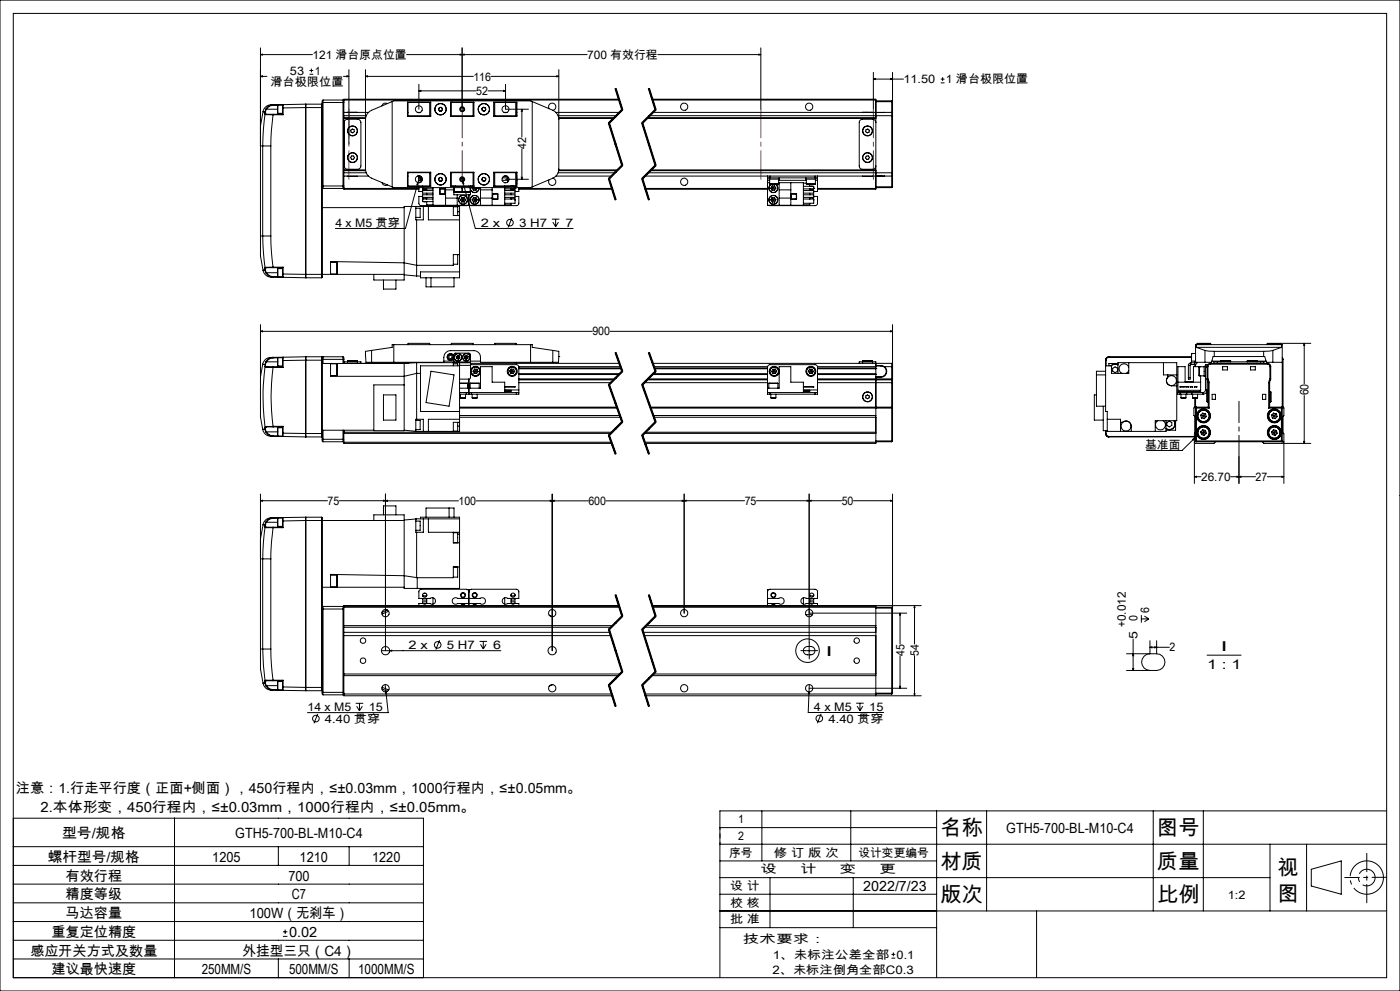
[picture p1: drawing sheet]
<svg xmlns="http://www.w3.org/2000/svg" width="420mm" height="297mm" viewBox="0 0 420 297" stroke-linecap="round" stroke-linejoin="round" font-family="sans-serif">
<defs><g id="words">
<g font-size="6.3">
<text x="282.1" y="250.3">名称</text>
<text x="347.1" y="250.3">图号</text>
<text x="282.1" y="260.3">材质</text>
<text x="347.1" y="260.3">质量</text>
<text x="383.3" y="262.1">视</text>
<text x="383.3" y="269.9">图</text>
<text x="282.1" y="270.3">版次</text>
<text x="347.1" y="270.3">比例</text>
</g>
<g font-size="4.2">
<text x="4.8" y="237.6">注意：1.行走平行度（正面+侧面），450行程内，≤±0.03mm，1000行程内，≤±0.05mm。</text>
<text x="12.2" y="243.3">2.本体形变，450行程内，≤±0.03mm，1000行程内，≤±0.05mm。</text>
<text x="18.6" y="251.3">型号/规格</text>
<text x="70.6" y="251.3">GTH5-700-BL-M10-C4</text>
<text x="301.9" y="249.5">GTH5-700-BL-M10-C4</text>
<text x="14.4" y="258.3">螺杆型号/规格</text>
<text x="19.7" y="263.9">有效行程</text>
<text x="63.7" y="258.3">1205</text>
<text x="86.5" y="263.9">700</text>
<text x="89.9" y="258.3">1210</text>
<text x="111.7" y="258.3">1220</text>
<text x="19.7" y="269.5">精度等级</text>
<text x="87.6" y="269.5">C7</text>
<text x="259" y="267">2022/7/23</text>
<text x="19.7" y="275.2">马达容量</text>
<text x="74.9" y="275.2">100W（无刹车）</text>
<text x="15.5" y="280.8">重复定位精度</text>
<text x="86.7" y="280.8">0.02</text>
<text x="9.1" y="286.4">感应开关方式及数量</text>
<text x="72.7" y="286.4">外挂型三只（C4）</text>
<text x="15.5" y="292">建议最快速度</text>
<text x="60.5" y="292">250MM/S</text>
<text x="86.7" y="292">500MM/S</text>
<text x="107.4" y="292">1000MM/S</text>
</g>
<g font-size="4.1">
<text x="247.7" y="196.6">I</text>
<text x="366.2" y="195.2">I</text>
<text x="362.1" y="200.4">1 : 1</text>
</g>
<g font-size="3.5">
<text x="93.8" y="17.6">121 滑台原点位置</text>
<text x="176.2" y="17.6">700 有效行程</text>
<text x="87" y="22.4">53</text>
<text x="94.4" y="22.4">1</text>
<text x="81.1" y="25.9">滑台极限位置</text>
<text x="142" y="24.1">116</text>
<text x="142.9" y="28.5">52</text>
<text x="271" y="24.9">11.50</text>
<text x="283.8" y="24.9">1 滑台极限位置</text>
<text x="157.8" y="44.6" transform="rotate(-90 157.8 44.6)">42</text>
<text x="100.6" y="68">4 x M5 贯穿</text>
<text x="144.2" y="68">2 x</text>
<text x="155.7" y="68">3 H7</text>
<text x="169.6" y="68">7</text>
<text x="177.7" y="100.5">900</text>
<text x="392.5" y="118.5" transform="rotate(-90 392.5 118.5)">60</text>
<text x="343.5" y="134.4">基准面</text>
<text x="360.3" y="144.1">26.70</text>
<text x="376.7" y="144.1">27</text>
<text x="98.3" y="151.3">75</text>
<text x="137.6" y="151.3">100</text>
<text x="176.5" y="151.3">600</text>
<text x="223.4" y="151.3">75</text>
<text x="252.5" y="151.3">50</text>
<text x="344.8" y="183.7" transform="rotate(-90 344.8 183.7)">6</text>
<text x="337.7" y="188" transform="rotate(-90 337.7 188)">+0.012</text>
<text x="341.2" y="191.5" transform="rotate(-90 341.2 191.5)">5</text>
<text x="341.2" y="186.2" transform="rotate(-90 341.2 186.2)">0</text>
<text x="122.5" y="194.5">2 x</text>
<text x="134.1" y="194.5">5 H7</text>
<text x="147.9" y="194.5">6</text>
<text x="271.3" y="196.5" transform="rotate(-90 271.3 196.5)">45</text>
<text x="275.6" y="196.5" transform="rotate(-90 275.6 196.5)">54</text>
<text x="350.8" y="195.3">2</text>
<text x="92.3" y="213.1">14 x M5</text>
<text x="110.6" y="213.1">15</text>
<text x="244.2" y="213">4 x M5</text>
<text x="260.8" y="213">15</text>
<text x="97.5" y="216.6">4.40 贯穿</text>
<text x="248.5" y="216.6">4.40 贯穿</text>
<text x="221.4" y="246.8">1</text>
<text x="221.4" y="251.8">2</text>
<text x="218.8" y="256.8">序号</text>
<text x="232.2" y="256.8">修 订 版 次</text>
<text x="257.5" y="256.8">设计变更编号</text>
<text x="228.2" y="261.8">设</text>
<text x="240.1" y="261.8">计</text>
<text x="252" y="261.8">变</text>
<text x="263.9" y="261.8">更</text>
<text x="219.1" y="266.7">设 计</text>
<text x="368.3" y="269.3">1:2</text>
<text x="219.1" y="271.7">校 核</text>
<text x="219.1" y="276.7">批 准</text>
<text x="222.9" y="282.7">技术要求：</text>
<text x="231.8" y="287.3">1、未标注公差全部 0.1</text>
<text x="231.7" y="291.8">2、未标注倒角全部C0.3</text>
</g>
</g></defs>
<g fill="none" stroke="#000" stroke-width=".3">
<path d="M0 0h420v297h-420zM4 4h412v289h-412zM78.1 16.4l.6-.2v.3zM78.1 16.4h15.6M78.1 14.4v56.3M138 16.2l.6 .2-.6 .1zM138.6 14.4v18.3M138.6 16.4l.6-.2v.3zM176.1 16.4h-54.1M197.3 16.4h30.9M227.6 16.2l.6 .2-.6 .1zM228.2 14.4v18.3"/>
<path d="M78.1 22.9l.6-.2v.3zM78.1 22.9h2M78.9 33.5l-.8 4.2v6h.7M78.9 33.5l.6 .1M79.5 34.1l-.5 4.6-.2 5M79.5 34.1l.3 .3M79.5 33.6v.5M79.7 34l-.2 .1M79.7 34l.2 .3M79.7 33.5v.5M79.7 33.5l-.2 .1M79.8 34.4h2.1"/>
<path d="M79.8 32.7l-.3 .9M79.8 32.7h.1M79.9 34.3h2M79.9 34.3l-.1 .1M79.9 32.7l-.2 .8M79.9 32.7h3.4M81.9 31.4h-.2a2.57 2.57 0 0 0-2.8 2.1M81.9 34.4l-.5 4.6-.2 4.7M81.9 34.3v.1M81.9 31.4l-1.3 .4-.8 .9M81.9 31.4v.2M81.9 31.6l-.8 .1-1.2 1"/>
<path d="M81.9 34.4h3M81.9 34.3h2.9M83.3 31.5l-1.4 .1M83.4 31.5v2.5M83.4 31.5h1.4M83.4 34h1.4M84.8 31.5v.8M84.8 32.3h.1M84.8 34.3l.1 .1M84.8 32.3v2M84.8 31.5h.1M84.9 31.4v.9"/>
<path d="M84.9 31.4l6.8-.2v1M84.9 31.4l-.1 .1M84.9 32.3v2.1M84.9 31.4h-3M91.7 32.2v50M91.7 32.2l-6.8 .1M91.7 32.2h5M91.8 31.2v52.1M91.8 31.2l-.1 .2M91.8 31.2h4.7M92.9 22.3h1.1M92.9 21.1h1.1"/>
<path d="M93.4 20.6v1.1M96.5 31.2v52.1M96.5 31.2l.2 .2M96.7 30.7v1.5M96.7 32.2l-.2 51.1M96.7 30.7h6.5M96.9 30l-.2 .2v.5M96.9 30v26.5M96.9 30h6M102.9 30v26.5M102.9 30l.3 .2M103 22.9h1.7"/>
<path d="M103.2 30.2v.5M103.2 30v.2M103.2 30.7v25M103.2 33.7h7.4M103.2 35.5h6.5M103.2 30h82.5M103.2 34.7h6.7M103.2 35.3h6.5M103.5 36l.7-.3h3a1.02 1.02 0 0 1 1.1 1v13a1.02 1.02 0 0 1-1.1 1h-3a.96 .96 0 0 1-.9-1v-13.2zM104.1 22.7l.6 .2-.6 .1zM104.2 33.7h2.9M104.7 20.9v22.3"/>
<path d="M105.2 39l.5-.3 .5 .2 .1 .6-.5 .3-.5-.2zM109.6 22.9l.6-.2v.3zM109.6 20.9l.1 30.3a2.84 2.84 0 0 0 1.8 2.2l6.2 2.6M109.6 22.9h32.4M116.2 31h-.1a1.08 1.08 0 0 0-1.5 .7M117.7 30.4l-6.7 2.9a2.99 2.99 0 0 0-1.4 2.5M117.7 30.4v25.6M117.7 30.4l.4-.2h41.1l.5 .2M122.2 33.7h.2M122.2 34.7h.2M122.2 30.6h7v4.3h-7zM122.4 34.7h6.8"/>
<path d="M125.2 33.7h.9M125.7 27.2l.6-.1v.3zM125.7 25.3v7.4M125.7 27.2h17.2M128.9 30.7v4M129.2 30.7h-6.8v4.2M131.6 32.7l.2 .5M131.8 33.2l.6 .1M131.9 32.2l-.3 .5M131.9 32.2h.6M132.5 32.2l.2 .6M132.7 32.8l-.3 .5"/>
<path d="M135.1 30.6h7.1v4.3h-7.1zM135.1 30.7h7.1M135.1 34.7h7.1M135.4 30.7v4M135.5 30.6l.1 .1M141.9 30.7v4M144.6 32.5l.1 .6M144.7 33.1l.5 .2M145.1 32.2l.5 .2M145.1 32.2l-.5 .3M145.6 32.4l.1 .5M145.7 32.9l-.5 .4"/>
<path d="M146.4 27.2h5.3M147.3 22.9h20.3M148.1 30.7h6.8v4.2M148.1 30.6h7v4.3h-7zM148.1 34.7h6.8M148.4 30.7v4M151.1 27.1l.6 .1-.6 .2zM151.2 33.7h.9M151.7 25.3v7.4h6.8M154.8 30.7v4M154.9 33.7h.2M154.9 34.7h.2"/>
<path d="M156.6 32.7l.1 .6h-.3zM156.6 32.7v8.4M159.7 30.4v25.6M159.7 30.4l6.1 2.7M164.7 32.6a1.09 1.09 0 0 1 .5-1.6 1.09 1.09 0 0 1 1.5 .6 1.09 1.09 0 0 1-.9 1.5M165.8 33.1l1 .6a2.87 2.87 0 0 1 .8 2.1M166.8 33.7h19.1M167 22.7l.6 .2-.6 .1zM167.4 34.7h17.5M167.6 35.3h16.6M167.6 20.9v30.3a3.1 3.1 0 0 1-1.8 2.2M182.5 36.9l4 12.7"/>
<path d="M182.8 36.8l4 12.7M184.1 35.5h-16.5M184.5 26.6l2 6.3M184.7 26.5l2 6.4-4 4 4 12.7-4 4 2 6.3M184.8 26.5l1 3.2M185.7 29.7h-82.5v.3M185.8 29.7l1 3.1zM186.5 32.8l-4 4M186.8 33l-4 4M192.5 36.9l4 12.7M192.8 36.8l4 12.7M194.1 35.5h68.6"/>
<path d="M194.2 35.3h68.5M194.5 26.6l2 6.3M194.7 26.5l2 6.4-4 4 4 12.7-4 4 2 6.3M194.8 26.5l2 6.3M194.9 34.7h72.6M195.7 29.7h67v.3M195.8 30h66.9M195.9 33.7h68.4M196.5 32.8l-4 4M196.8 33l-4 4M258.8 33.7h3M259.8 38.9l.5-.2 .5 .3-.1 .6-.5 .2-.5-.3z"/>
<path d="M262 23.7l.6-.2v.3zM262 23.7h9M262 21.7v11M262.7 36.7a.96 .96 0 0 0-.9-1h-3a.96 .96 0 0 0-1 1v13a.96 .96 0 0 0 1 1h3a.96 .96 0 0 0 .9-1M262.7 30v4.7M262.7 34.7v17.1M262.7 30.2h4.8M262.7 30.5h4.8M264.3 33.7h-1.6v1M264.3 33.7h1.1M264.3 33.7h.1M265.4 33.7h-1.1"/>
<path d="M265.4 33.7h2.1M267.2 23.5l.6 .2-.6 .1zM267.5 33.7v1M267.5 33.7l.3 .2M267.5 34.7h.3M267.5 30.2v.3M267.5 30.2l.3 .2-.3 .1M267.5 30.5v3.2M267.5 34.7v17.1M267.8 33.9v.8M267.8 34.7v17.1M267.8 21.7v12.2"/>
<path d="M282.2 24.8h1.2M282.2 23.7h1.2M282.8 23.1v1.2M78.8 43.7h2.4M78.8 43.7v27M81.2 43.7v27M96.7 55.7h6.5M96.7 56.2l.2 .3M96.9 56.5h6M103.2 56.5v.2h22.5M103.2 55.7v.5M103.2 56.2v.3"/>
<path d="M103.2 51h6.5M103.2 52.8h7.4M103.2 51.8h6.7M103.2 51.1h6.5M103.2 56.5h22.5M103.2 56.2l-.3 .3M104.2 52.8h2.9M105.6 46.7l.5 .1 .2 .5-.3 .5-.6-.1-.2-.5zM114.6 54.7a1.1 1.1 0 0 0 1.6 .7M117.7 56l.4 .2h41.1l.5-.2M122.2 52.8h.2M122.2 51.6h7v4.3h-7z"/>
<path d="M122.4 51.6v4.1h6.8M125.2 52.8h.5M125.4 54.7v.7l-.3-.1zM125.4 54.7l-3.8 13.8h-21M125.7 53.3h.7M125.7 52.8h.4M125.7 53.3v.7M125.7 52.8v.5M125.7 54v.8M125.7 55.7v.2M125.7 56.2v1.2h1.1M125.7 54h.6"/>
<path d="M125.9 52.7l-.5 2M126.2 53.3v.4h.5M126.3 53.7v.9M126.4 53.3h.2M126.4 53v.3M126.8 58.9h-1.1v2.1l.6 .6 14-.1M126.8 56.5h.1M126.8 59.7h3.1M126.8 56.6h3.1M126.8 55.7v.2M126.8 56.2v.4M126.8 59.7v.7h3.1"/>
<path d="M126.8 56.6l.6 .4 .6-.4v.5M126.9 56.7h1M128 59.2v.5l-.6-.4-.6 .4M128 57.9v.5M128.9 51.7v4M129.2 51.7l-7 .1M129.9 56.2v5.3h21.5v-5.3M129.9 57.1h-3.1v.8h3.1M129.9 58.4h-3.1v.8h3.1M131.6 53.8l.3 .5M131.8 53.2l-.2 .6M131.8 53.2h.6"/>
<path d="M131.9 56.6h1.7v1.6h-1.7zM132 56.6h1.5v1.5h-1.5zM132.4 53.2l.3 .5M132.5 54.2l-.6 .1M132.7 53.7l-.2 .5M133.7 59.4h3.5M133.7 56.9h2.5M133.7 56.2v5.3M135.1 51.6h7.1v4.3h-7.1zM135.1 55.7h7.1M135.1 51.7h7.1M135.4 51.7v4"/>
<path d="M135.6 55.7l-.1 .2M136.2 56.2v.3M136.2 57.6v.8h4.9v-.8M136.2 55.7v.2M136.2 56.5v1.1M136.2 56.5h.1M136.2 57.6h4.9M136.2 57.4h2.4M136.2 56.2v1.2M136.7 55.7v.2M137.2 58.4v3.1M138.1 53.7h1.1"/>
<path d="M138.1 59.9h1.6M138.1 59.9l.4 .6M138.4 53.3h.5M138.5 53l4.1 15.5h29.3M138.5 59.2h.8M138.5 59.2l-.4 .7M138.5 59.2l.4 .7M138.6 56.5h.1M138.6 56.2v1.2M138.7 57.4h2.3M138.7 56.2v1.2M138.9 54.5l.2 .5-.2 .1z"/>
<path d="M138.9 59.9l-.4 .6M138.9 59.9l.4 .6M139.3 59.2l.4 .7M139.3 59.2l-.4 .7M139.7 59.9l-.4 .6M140.7 55.7v.2M140.7 58.4v3.1M141 56.2v1.2M141 56.5h.1M141.1 56.2v.3M141.1 55.7h.1M141.1 56.5v1.1"/>
<path d="M141.3 55.7l-.1 .2M141.6 59.9h1.6M141.6 56.4h1.6M141.6 56.4l.4 .6M141.6 59.9l.4 .6M141.7 56.2l-.1 .2M141.9 51.7v4M142 55.9h.1M142 57h.8M142 59.2h.8M142 59.2l-.4 .7M142 59.2l.4 .7"/>
<path d="M142.3 56.2l.1 .2M142.4 56.4l-.4 .6M142.4 56.4l.4 .6M142.4 59.9l-.4 .6M142.4 59.9l.4 .6M142.5 56.2l-.1 .2M142.8 59.2l.4 .7M142.8 59.2l-.4 .7M143.1 56.2l.1 .2M143.2 56.4l-.4 .6M143.2 59.9l-.4 .6M143.7 56.2a1.3 1.3 0 0 1-1 1.5 1.3 1.3 0 0 1-1.6-.9"/>
<path d="M143.8 56.2a1.36 1.36 0 0 1-1.1 1.5 1.36 1.36 0 0 1-1.6-.8M144.1 56.2v5.3M144.1 59.4h3.5M144.1 56.9h3.5M144.6 53.9l.4 .4M144.7 53.3l-.1 .6M145.3 53.2l.4 .4M145.3 53.2l-.6 .1M145.6 54.1l-.6 .2M145.7 53.6l-.1 .5M147.6 56.2v5.3M147.7 58.1h1.7v1.6h-1.7z"/>
<path d="M147.8 58.1v1.6h1.5v-1.6M148.1 51.6h7v4.3h-7zM148.1 51.7l7 .1M148.4 51.7v4M150.6 54h1.7M150.7 53.3h1.9M151.2 52.8h.9M151.3 54.7h.1M151.4 54.7h.1M151.4 55.7v.2M151.4 57.1h3.1v.8h-3.1M151.4 58.4h3.1v.8h-3.1"/>
<path d="M151.4 59.7h3.1M151.4 56.6h3.1M151.7 53.7h6.8M152.2 53.3v.4h.5M152.3 53.7v.9M153.3 59.2v.5l.6-.4 .6 .4M153.3 55.7v.1M153.3 57.9v.5M153.4 56.7h1M153.6 55.9h.6M154.5 56.6l-.6 .4-.6-.4v.5M154.5 56.5v-.3v.4"/>
<path d="M154.5 59.7v.4M154.5 58.9h1.1v2.1l-.6 .6-14-.1M154.5 56.5h.1M154.5 55.8v.1M154.5 59.7v1.2h-3.1M154.8 51.7v4M154.9 53.7h.2M154.9 53.3h.2M154.9 52.8h.2M154.9 51.6v4.1h-6.8M154.9 55.1h.1M155 55.1l-.1 .1"/>
<path d="M155 54h.1M155 53.7v1.4M155.6 56.2v1.2h-1.1M155.6 56.7h28.1M155.6 56.5h28M156.4 53.1h.3l-.1 .6zM156.6 44.6v9.1M165.8 53.4a1.09 1.09 0 0 1 .9 1.4 1.09 1.09 0 0 1-1.5 .7 1.09 1.09 0 0 1-.5-1.6M165.8 53.4l-6.1 2.6M166.8 52.8h16.6M167.4 51.8h17M167.6 51.1h17.5"/>
<path d="M167.6 51h17.6M182.5 53.6l2 6.3M182.8 53.5l2 6.3M186.5 49.4l-4 4M186.8 49.7l-4 4M192.5 53.6l2 6.3M192.8 53.5l2 6.3M193.4 52.8h36.9M193.6 56.5h36.7M193.6 56.7h36.7M194.5 51.8h73M195.1 51.1h67.6"/>
<path d="M195.2 51h67.5M195.3 51h67.4M196.5 49.4l-4 4M196.8 49.7l-4 4M230.3 53.3h.7M230.3 52.8h.7M230.3 53.3v.7M230.3 54v7.5h10.7v-6.8h-7.4M230.3 52.8v.5M230.3 54.7h.6M230.3 54h.6M230.8 53.3v.4h3v-.4"/>
<path d="M230.9 55.1h2.7M230.9 53.7v1.4M231 52.8v.5M231 52.8h13.5M231 53.3h13.5M231.2 59.9l.5 .6M231.2 59.9h.8M231.2 56.4l.4 .6M231.4 55.2a1.36 1.36 0 0 0-.5 2 1.36 1.36 0 0 0 2.2 0 1.36 1.36 0 0 0-.5-2M231.5 55.2a1.31 1.31 0 0 0-.5 2 1.31 1.31 0 0 0 2 0 1.31 1.31 0 0 0-.5-2M231.6 59.3l-.4 .6M231.6 59.3l.4 .6"/>
<path d="M231.6 57h.8M231.6 55.7h.8M231.6 55.7l-.4 .7M231.6 55.7l.4 .7M232 59.9l-.3 .6M232 59.9l.4 .6M232 56.4h-.8M232 56.4l-.4 .6M232 56.4h.8M232 56.4l.4 .6M232.3 59.2l-.7 .1M232.3 59.2l.5 .7"/>
<path d="M232.3 59.2l-.3 .7M232.4 55.7l.4 .7M232.4 55.7l-.4 .7M232.8 59.9l-.4 .6M232.8 59.9h-.8M232.8 56.4l-.4 .6M233.6 53.7v1.4M233.6 54h8.3M233.8 54.7v6.8M233.8 59.4h3.4M233.8 56.9h3.4M237.2 54.7v6.8"/>
<path d="M237.3 58.1h1.7v1.6h-1.7zM237.4 58.1v1.6h1.5v-1.6M241 55.8h3.1v.8h-3.1M241 57.1h3.1v.8h-3.1M241 58.4h3.1v.8h-3.1M241 59.7h3.1v1.2h-3.1M241 54.9h.9M241.8 53.3v.4h3v-.4M241.9 55.1l.1 .1M241.9 55.1h2.7M241.9 53.7v1.4M242 55.2h.1"/>
<path d="M242.9 59.2v.5l.6-.4 .6 .4M242.9 55.2v.6M242.9 57.9v.5M243 56.7h1M243.2 55.8h.6M244.1 56.6l-.6 .4-.6-.4v.5M244.1 56.2v.3M244.1 59.7v.4M244.1 58.9h1.2v2.1l-.6 .6-14.1-.1M244.1 56.5h.1M244.5 53.3h.8M244.5 52.8h.8"/>
<path d="M244.5 52.8v.5M244.6 55.1l-2.6 .1M244.6 53.7v1.4M244.6 54h.7M245.3 53.3v.7M245.3 52.8v.5M245.3 54v3.4h-1.2M245.3 52.8h19M245.3 56.5h17.4M258.8 52.8h3M259.9 46.8l.6-.1 .3 .4-.2 .6-.5 .1-.4-.5zM262.7 51.8v4.7"/>
<path d="M262.7 56.5v.2h-17.4M262.7 51.8v.9h1.6M262.7 56h4.8M262.7 56.2h4.8M264.3 52.7l1.1 .1M264.3 52.8h1.1M264.3 52.7v.1M265.4 52.8h2.1M267.5 51.8h.3M267.5 51.8v1M267.5 56h.3M267.5 56v.2"/>
<path d="M267.5 52.8v3.2M267.8 51.8v.7M267.8 52.5l-.3 .3M267.8 56l-.3 .2M267.8 52.5v3.5M78.1 70.7v6l.8 4.3M78.1 70.7h.7M78.8 70.7l.7 9.7M78.8 70.7h2.4M81.2 70.7l.2 4.7 .5 4.7M96.7 62.2h24.5M99.2 78.6h1.9"/>
<path d="M101.1 78.6v3.5M124.7 62.4h1.3v2.8h-1.3M124.7 61.9v4h2.3v-4M125 65.9v16.8M127.1 60.4h.6M128 60.4v1h1.9M128.5 61.9v4h9.4M136 62h1.3v2.6M136 61.9v2.7h1.9M137.3 76.3v2.9h-1.3M137.3 63.5h.6M137.9 63.5v1.1"/>
<path d="M137.9 63.5v-1.6h-16.7v22h-9.1v-1.7M137.9 64.6v18.7h-11.7v-1.8h11.7M137.9 76.3h-1.9v3.2h-11l-3.8-.7-22-.4v3.8M138.5 60.5h.8M142 60.5h.8M153.3 60.9v.5h-1.9M153.6 65.3l-1.2 2.9M165.6 65.7h2.2M165.8 66.6l.9 1.3M166.7 65.7v2.2M167.5 66.6l-.8 1.3M231.7 60.5h.7"/>
<path d="M242.9 60.9v.5h-1.9M78.1 99.3l.6-.2v.3zM78.1 97.3v15.7M78.1 99.3h99.6M78.9 81a2.63 2.63 0 0 0 3 2.1M79.5 80.4l.2 .1M79.5 80.4v.5M79.5 80.9l.2 .1M79.5 80.9l.3 .9M79.5 80.9l-.6 .1M79.7 81l.2 .7M79.7 80.5v.5"/>
<path d="M79.8 80.1l-.3 .3M79.8 80.1l.1 .1M79.8 81.8a2.56 2.56 0 0 0 2.1 1.3M79.9 80.2h2M79.9 80.2l-.2 .3M79.9 81.7l-.1 .1M79.9 81.7l.6 .7 1.4 .5M79.9 81.7h3.4M81.9 80.1h-2.1M81.9 80.1v.1M81.9 82.9v.2M81.9 80.1h3"/>
<path d="M81.9 80.2h2.9M81.9 83.1h3M81.9 82.9h1.4M83.4 80.5v2.5M83.4 80.5h1.4M83.4 83h1.4M84.8 82.1h.1M84.8 82.1v.9M84.8 83l.1 .1M84.8 83h.1M84.8 80.2v1.9M84.9 82.1v1"/>
<path d="M84.9 80.1l-.1 .1M84.9 80.1v2M84.9 82.1l6.8 .1M91.7 82.2v1.1l-6.8-.2M91.7 82.2h29.5M91.7 83.1l.1 .2M91.8 83.3h4.7M99.2 82.1h1.9M115 83.9v2.7h3.8v-2.7M121.2 82.4l3.8 .3M125 82.7h1.2M127.8 83.3v2.7h8.4v-2.7"/>
<path d="M129.3 83.3v2.7M183 99.3h84.8M267.2 99.1l.6 .2-.6 .1zM267.8 97.3v16.4M78.1 113v12l.7 3.7M78.8 109.2l-.7 3.8M78.8 109.2h.1M78.8 109.2l.7 .1M79.5 109.8a67.3 67.3 0 0 0 0 18.3M79.5 109.8l.3 .3M79.5 109.3v.5M79.7 109.7l-.2 .1"/>
<path d="M79.7 109.7l.2 .2M79.7 109.3v.4M79.7 109.3h-.2M79.8 110.1h2.1M79.8 108.4l-.3 .9M79.8 108.4h.1M79.9 109.9h2M79.9 109.9l-.1 .2M79.9 108.4l-.2 .9M79.9 108.4h3.4M81.9 107.1h-.3a2.62 2.62 0 0 0-2.8 2.1M81.9 110.1a65.4 65.4 0 0 0 0 17.7"/>
<path d="M81.9 109.9v.2M81.9 107.1a2.45 2.45 0 0 0-2.1 1.3M81.9 107.1v.2M81.9 107.3l-.8 .1-1.2 1M81.9 110.1h3M81.9 109.9h2.9M83.3 108.4l.1 1.3M83.3 107.3v1.1M83.3 107.2l-1.4 .1M83.4 107.2l-.1 .1M83.4 107.2v2.5M83.4 109.7h1.4"/>
<path d="M83.4 107.2h1.4M84.8 109.9l.1 .2M84.8 107.2v.9M84.8 108.1h.1M84.8 107.2h.1M84.8 108.1v1.8M84.9 107.1v1M84.9 107.1l6.8-.2v1M84.9 107.1l-.1 .1M84.9 108.1v2M84.9 107.1h-3M91.7 107.9l-6.8 .2"/>
<path d="M91.7 107.9v22M91.7 107.9h5M91.8 106.9v24M91.8 106.9h4.7M91.8 106.9l-.1 .2M96.5 106.9v24M96.5 106.9l.2 1M96.7 107.9v22M96.7 107.7h6.5M96.9 106.9v2M96.9 106.9h6M96.9 106.9l-.2 .3"/>
<path d="M99.2 108.9v3.9h22l3.8-.9h1.2M99.2 112.6h1.9M99.2 109h1.9M101.1 109v3.6M102.9 106.9v2M102.9 106.9l.3 .8M103.2 107.7v1.2M103.3 108.9v-.5h5v.5M104.2 108.1h3M104.2 108.1v.8M104.3 108.4h2.9M107.2 108.1v.8"/>
<path d="M109.6 106.9h.1M109.7 106.9l.1 1.7h1.7M111.5 108.6h21.6v-1.5a2.05 2.05 0 0 1 2-2h7.1a1.99 1.99 0 0 1 1.9 2v1.5h21.7M111.5 105l-1.9 .3v1.6M111.5 105l6.2-.9v-.8h42v.8l6.1 .9M111.5 105v3.6M115 118.4h3.8v7.5h-3.8zM118.1 103.3v5.3M122 108.9h-25.3M122.4 103.3v-.4h6.5v.4M122.4 108.6v.3M125 108.7l-3.8 .2v20.2h-9.1v-13.7h9.1"/>
<path d="M125 108.7h12.9v17.9M125 108.7v17M129.3 111.3l6.9 1.1-1.5 9.3-6.9-1.1zM133.1 108.2h3.1M135.4 103.3v-.4h6.5v.4M136 109h1.3v.6M136 108.7v.9M136.2 108.5v.2M136.2 108.5v-2.2l.5-.5 4.2 .1 .2 .4v2.2M136.2 108.5h4.9M136.9 106.9l.1 .6M136.9 106.9l.5 .2"/>
<path d="M137 107.5l.5 .2M137.3 106.5l-.4 .4M137.3 106.5l.5 .2M137.3 106.5l.2 1.2M137.4 107.1l-.4 .4M137.4 107.1l.5 .2M137.8 106.7l.1 .6M137.8 106.7l-.4 .4M137.9 114.8l2.4 .1M137.9 114.9h2.4M137.9 116.3h6.2v-6.4h3.5v4.6h3.8v3.1M137.9 117.6h2"/>
<path d="M137.9 118.1h2M137.9 109.6h-11.7v13.7h11.7M137.9 113.6h2.8M137.9 108.7h3.2M137.9 109.5h3.2M137.9 107.3l-.4 .4M138.1 119.2h1.6M138.1 118.1v1.1M139.3 107.3l.5 .4M139.5 106.7l-.2 .6M139.5 106.7l.4 .4M139.7 118.1v1.1"/>
<path d="M139.9 118.1h.8M139.9 117.6h1.5M139.9 107.1l.4 .4M139.9 107.1l-.6 .2M139.9 117.6v.5M140 106.5l.4 .4M140 106.5l-.5 .2M140 106.5l-.2 1.2M140.3 114.9v1.4M140.3 107.5l-.5 .2M140.4 106.9l-.1 .6M140.4 106.9l-.5 .2"/>
<path d="M140.7 118.1h.7M140.7 113.6v4.5M141 114.9h2.8M141 114.9v1.4M141.1 109.5v3.7l-.4 .4M141.1 108.7v.8M141.1 108.5v.2M141.1 109.3l14.2 .1 .3 .5v7M141.1 108.9h44.7M141.1 108.2h3M141.4 117.6h13.5M141.4 118.1h13.5"/>
<path d="M141.4 117.6v.5M141.6 119.2h1.6M141.6 118.1v1.1M141.9 111.2l.3 .7M141.9 111.2l.8 .1M142.2 111.9l.8 .1M142.3 110.6l.8 .1M142.3 110.6l-.4 .6M142.3 110.6l.7 1.4M142.7 111.3l-.5 .6M142.7 111.3h.7M143.1 110.7l.3 .6"/>
<path d="M143.1 110.7l-.4 .6M143.2 118.1v1.1M143.4 111.3l-.4 .7M143.8 114.9v1.4M148.4 103.3v-.4h6.4l.1 .4M151.4 117h1.9v.3h-1.9M151.4 115.8h3.1v.2h-3.1M151.4 116.9h4.2M152.9 111.2l.3 .7M152.9 111.2l.8 .1M153.2 111.9l.8 .1M153.3 110.6l.8 .1"/>
<path d="M153.3 110.6l-.4 .6M153.3 110.6l.4 .7M153.7 111.3l-.5 .6M153.7 111.3l.3 .7M153.7 111.3h.7M154.1 110.7l.3 .6M154.1 110.7l-.4 .6M154.4 111.3l-.4 .7M154.9 117.6h.7M154.9 108.6v.3M154.9 117.6v.5M155.6 117.6v.5h-.7"/>
<path d="M155.6 116.9v.7M155.6 110.4h30.7M155.6 112.2h30.2M155.6 110.5h30.8M155.6 112h30.3M155.6 109.9h30.6M155.6 113.6h28.8M155.6 113.8h28.5M155.6 114.7h27.7M155.6 110.3h30.7M155.6 112.3h30.1M159.2 103.3v5.3"/>
<path d="M165.8 105l1.8 .3v1.6M165.8 105v3.6M167.6 106.9l-.1 1.7h-1.7M167.6 106.9h.1M182.5 115.3l4 11.2M182.8 115.2l4 11.2M184.5 105.8l2 5.5M184.7 105.7l2 5.6-4 4 4 11.2-4 4 2 5.5M184.8 105.6l1 2.8M185.8 108.4l1 2.8zM186.5 111.2l-4 4M186.8 111.4l-4 4"/>
<path d="M192.5 115.3l4 11.2M192.8 115.2l4 11.2M193.3 114.7h37M194.1 113.8h36.2M194.4 113.6h35.9M194.5 105.8l2 5.5M194.7 105.7l2 5.6-4 4 4 11.2-4 4 2 5.5M194.8 105.6l2 5.6M195.7 112.3h34.6M195.8 108.9h71.7M195.8 112.2h34.5M195.9 112h34.4"/>
<path d="M196.1 109.9h34.2M196.3 110.3h34M196.4 110.4h33.9M196.4 110.5h33.9M196.5 111.2l-4 4M196.8 111.4l-4 4M230.3 117.6h.7M230.3 116.3h3.5v-6.4h3.4v4.6h3.8v3.1M230.6 114.9h2.8M230.6 114.9h.1M230.6 114.9v1.4M231 117.6v.5"/>
<path d="M231 117.6h13.5M231 118.1h13.5M231.2 119.2h1.6M231.2 118.1v1.1M231.5 111.3l.4 .7M231.8 110.7l-.3 .6M231.8 110.7l.5 .6M232.3 111.3l-.4 .7M232.3 111.3l.4 .6M232.6 110.6l-.8 .1M232.6 110.6l.4 .7M232.6 110.6l-.3 .7"/>
<path d="M232.7 111.9l-.8 .1M232.8 118.1v1.1M233 111.3l-.3 .6M233 111.3h-1.5M233.4 114.9v1.4M241 117h1.9v.3h-1.9M241 115.8h3.1v.2h-3.1M241 116.9h4.3M242.5 111.3l.4 .6M242.5 111.3h.7M242.9 111.9h.7M242.9 110.6l.8 .1"/>
<path d="M242.9 110.6l-.4 .7M242.9 110.6l.3 .7M243.2 111.3l-.3 .6M243.2 111.3l.4 .6M243.2 111.3h.8M243.7 110.7l.3 .6M243.7 110.7l-.5 .6M244 111.3l-.4 .6M244.5 117.6h.8M244.5 117.6v.5M245.3 112.2h17.4l-17.4 .1M245.3 116.9v-7l-.4-.5-14-.1-.6 .6v8.2h.7"/>
<path d="M245.3 117.6v.5h-.8M245.3 116.9v.7M245.3 110.4h17.4M245.3 110.5h17.4M245.3 112h17.4M245.3 109.9h17.4M245.3 113.6h22.2M245.3 113.8h22.2M245.3 114.7h22.2M245.3 110.3h17.4M257.8 108.9v-.5h4.9v.5M258.8 108.1h3"/>
<path d="M258.8 108.1v.8M258.8 108.4h2.9M259.8 118.6l.4-.2 .6 .3-.1 .5-.5 .3-.4-.3zM261.8 108.1v.8M262.7 110.4v22.5h-69.2M262.7 108.9v1M262.7 110.3v.1M262.7 110.4h.1M262.7 108.9v.7h1.6M262.7 109.9v.4M262.7 112.9h1.6M262.7 113.1h1.6"/>
<path d="M262.7 109.7h1.6M264.3 109.6l1.1 .3M264.3 109.7a1.62 1.62 0 0 1 1.6 1.6 1.62 1.62 0 0 1-1.6 1.6M264.3 109.6v.1M264.3 112.9v.2M265.4 109.9a1.79 1.79 0 0 1 .5 2 1.79 1.79 0 0 1-1.6 1.2M265.4 109.9h2.1M267.5 108.9v1M267.5 108.9l.3 .2v.8h-.3M267.5 113.6l.3 .1M267.5 113.6v.2M267.5 113.8v.9"/>
<path d="M267.5 114.7h.3M267.5 109.9v3.7M267.5 114.7v7.3M267.8 113.7l-.3 .1M267.8 113.7v1M267.8 114.7v17.4M328.9 118.4h-.6v7.5h2.7M328.9 112.4h2.8M331.7 111.3h-2.8v10.4h2.8M331.7 107.9h.1M331.7 107.9v15.4h.5v6h17.6v-3.2M331.8 107.9v1.7"/>
<path d="M332.7 106.9a1.02 1.02 0 0 0-1 1M332.7 107.1a.84 .84 0 0 0-.9 .8M332.7 106.9h24.7M332.7 107.1h24.7M332.7 106.9v.2M333.8 110.4l.7-.4 .8 .4v.8l-.8 .5-.7-.5zM335.4 109.3a1.79 1.79 0 0 0-2.2 .3M335.4 109.4h-.1a1.65 1.65 0 0 0-1.9 .2M335.4 108.9h-2.7v.7M335.4 111.9v-3.2h17.6v17.4h-6.4v3.2M338.6 111.1l-.7 .8M338.6 110a1.51 1.51 0 0 0-2.4-.6 1.51 1.51 0 0 0 .4 2.5"/>
<path d="M338.6 108.7v3.2h-5.2v-2.3h-1.7M349 108.7v3.7h4M350.3 112.4v.6a1.56 1.56 0 0 0-.3 1.7 1.56 1.56 0 0 0 1.4 .9h1.6M353.4 114.5h6.8M353.5 117h6.5v.3h-6.5zM354 117.6h-.7v.5h.7M354 117.6h6.9M354 115.8h1.2v.2h-1.2zM354 118.1h2M354 117.6v.5M354.3 119.2h1.5M354.3 118.1v1.1"/>
<path d="M355.8 115.8h.7v.2h-.7zM355.8 118.1v1.1M356 118.1h1.5M356 117.6v.5M356.5 113.1v.5h.5v-.5M356.5 109.5h.5M356.5 113.1h.5M356.5 109.5v3.6M357 115.8h.8v.2h-.8zM357 109.5v3.6M357.3 108.7l-.4 .2-.4 .6M357.3 109.3l-.3 .2"/>
<path d="M357.3 108.7v.6M357.4 108.2h.1M357.4 106h.1M357.4 106v2.2M357.5 105.9l-.1 .1M357.5 105.9v2.3M357.5 108.2h1.2M357.5 105.9h1.2M357.5 118.1h3.4M357.5 117.6v.5M357.8 119.2h1.5M357.8 118.1v1.1"/>
<path d="M358.3 115.8h.8v.2h-.8zM358.4 108.2v1.7M358.4 119.3v2.7M358.7 108.5l-.2 .2h-1.2M358.7 109.2v.7M358.7 119.3v2.7M358.9 104.1h25.6M358.9 104.1l2.6 .9M358.9 103.3v.8M359.2 108.6l-.5 .6-1.4 .1M359.2 103.3v-.4h4v.4M359.2 103h4"/>
<path d="M359.3 118.1v1.1M359.8 109.9v2.7M359.8 109.9h1.4M359.8 112.6h1.4M360.2 109.9h-2.2v4.5h-2.5v-4.5h-2.1v7.7M360.2 112.6v5M360.9 117.6v.5M361.5 105l2.8 .3M361.5 108.6h-2.8v-5.3h26v18.7M361.5 105v3.6M361.6 109.8h-.4v3h.4M361.6 116.9a.73 .73 0 0 1-.7 .7"/>
<path d="M361.6 116.9h.5M361.6 110h.5M361.6 110v6.9M362.1 116.9a1.21 1.21 0 0 1-1.2 1.2M362.1 109.9v-.6h-.5v.7M362.1 109.9h.3M362.1 109.9v7M362.2 117.4v3M362.2 117.4h.2M362.2 113.8l.3 .9M362.4 113.6v.1M362.4 113.6h-.3l.1 .2"/>
<path d="M362.4 109.9v3.7M362.4 117.4l.1 .1M362.4 113.7l.3 1M362.4 113.7l-.2 .1M362.4 117.4v3M362.5 114.7h.2M362.5 114.7v7.3M362.7 114.7v7.6M363.1 109.1l-.5 .3-.2 .5M363.1 108.9v.2M363.1 108.9a.96 .96 0 0 0-1 1M363.1 108.9h17.1"/>
<path d="M363.1 109.1h17.1M363.5 108.2h2.7M363.6 118.2h1v1.5h-1zM364.3 106.9h-.4l-.5 1.7h-1.9M364.3 105.3h14.8M364.3 105.3v1.6M364.3 106.9h14.8M365.2 108.4h-1v.5M365.2 108.4h13M365.2 108.4v.5M366.2 108.1h3M366.2 108.4h.1"/>
<path d="M366.2 108.4h3M366.2 108.1v.3M366.8 109.9h1.4v1h-1.4zM369.2 108.4h-.1M369.2 108.1v.3M374.2 108.4h.1M374.2 108.1h3M374.2 108.4h3M374.2 108.1v.3M375.1 109.9h1.5v1h-1.5zM377.2 108.4h-.1M377.2 108.2h2.6"/>
<path d="M377.2 108.1v.3M378.2 108.4h1v.5M378.2 108.4v.5M378.7 118.2h1v1.5h-1zM379.1 106.9h.3l.5 1.7h1.9M379.1 105.3v1.6M380.2 103h4M380.2 109.1l.7 .4 .1 .4M380.2 108.9v.2M380.2 108.9a.96 .96 0 0 1 1 1M380.6 114.7h.3M380.6 114.7v7.6"/>
<path d="M380.9 114.7v7.3M380.9 113.7l-.3 1M380.9 113.7l.2 .1M381 117.4l-.1 .1M381 113.6l-.1 .1M381 113.6h.2M381 109.9h.2M381 117.4v3M381 109.9v3.7M381 117.4h.2M381.1 113.8l-.2 .9M381.2 117.4v3"/>
<path d="M381.2 113.6l-.1 .2M381.2 109.9v3.7M381.8 105l-2.7 .3M381.8 108.6h2.9M381.8 105v3.6M384.2 102.9v.4M384.5 104.1l-2.7 .9M384.5 103.3v.8M384.7 107.1l.2 .6M384.7 107.7h.2M384.9 107.7v14.3M391.3 102.9l.1 .6h-.3z"/>
<path d="M391.3 102.9v12.1M391.3 118.5v14.4M393.2 102.9h-13v.4M78.8 128.7a2.83 2.83 0 0 0 3.1 2.1M78.8 128.7h.1M79.5 128.1l.2 .1M79.5 128.1v.5M79.5 128.6l.2 .1M79.5 128.6l.3 .9M79.5 128.6l-.7 .1M79.7 128.7l.2 .7M79.7 128.2v.5"/>
<path d="M79.8 127.8l-.3 .3M79.8 127.8l.1 .1M79.8 129.5a2.56 2.56 0 0 0 2.1 1.3M79.9 127.9h2M79.9 127.9l-.2 .3M79.9 129.4l-.1 .1M79.9 129.4l1.2 1.1 .8 .1M79.9 129.4h3.4M81.9 127.8h-2.1M81.9 127.8v.1M81.9 130.6v.2M81.9 127.8h3"/>
<path d="M81.9 127.9h2.9M81.9 130.8h3M81.9 130.6h1.4M83.3 129.4l.1 1.3M83.4 128.2l-.1 1.2M83.4 128.2v2.5M83.4 128.2h1.4M84.8 130.7l.1 .1M84.8 129.8v.9M84.8 129.8h.1M84.8 130.7h-1.4M84.8 127.9v1.9"/>
<path d="M84.9 129.8v1M84.9 127.8l-.1 .1M84.9 127.8v2M84.9 129.8l6.8 .1M91.7 129.9v1l-6.8-.1M91.7 129.9h5M91.7 130.8l.1 .1M91.8 130.9h4.7M96.7 129.9v.9M96.7 131.7v.4l.2 .3M96.7 130.8l-.2 .1M96.7 130.8v.9"/>
<path d="M96.7 128.9h15.4M96.7 131.7h6.5M96.9 128.9v3.5M96.9 132.4h6M102.9 128.9v3.5M103.2 128.9v4h80.3M103.2 129.5h80.4M103.2 129.9h80M103.2 132.5h80.2M103.2 132.1l-.3 .3M121.2 128.9l3.5 .4M124.7 126h1.3v2.8h-1.3"/>
<path d="M124.7 129.3v-3.6h2.3v3.6M137.3 126.6v2.6h-1.3M137.3 127.7h.6M137.9 126.6v1.1M137.9 124.5h48M137.9 122h47.2M137.9 125.1h48.3M137.9 122.3h47.3M137.9 127.7v1.6h-13.2M137.9 125.7h-9.4v3.6M137.9 126.6h-1.9v2.7M182.5 130.5l2 5.6"/>
<path d="M182.8 130.4l2 5.6M186.5 126.3l-4 4M186.8 126.6l-4 4M192.5 130.5l2 5.6M192.8 130.4l2 5.6M193.3 129.9h69.4M193.4 132.5h69.3M193.6 129.5h69.1M195.1 122h72.4M195.2 122.3h72.3M196 124.5h66.7M196.1 125.1h66.6"/>
<path d="M196.5 126.3l-4 4M196.8 126.6l-4 4M262.7 132.1h4.8M262.7 132.4h4.8M267.5 122l.3 .2-.3 .1M267.5 132.1h.3M267.5 122v.3M267.5 132.1v.3M267.5 122.3v9.8M267.8 132.1l-.3 .3M331 121.7v7.4h1.2M331.7 129.9a1.02 1.02 0 0 0 1 1"/>
<path d="M331.7 129.9h.1M331.7 129.1v.8M331.8 129.9a.91 .91 0 0 0 .9 .9M331.8 129.1v.8M332.2 125.7h4v3.6M332.7 130.9h25.6M332.7 130.8h25.6M332.7 130.8v.1M336.2 126.6h.5a1.58 1.58 0 0 1 1.7-.3 1.58 1.58 0 0 1 1 1.4v1.6M347.3 126.1a1.5 1.5 0 0 0-.3 2.2 1.5 1.5 0 0 0 2.3 0 1.5 1.5 0 0 0-.3-2.2M350.1 126.6l.7-.4 .7 .4v.9l-.7 .4-.7-.4zM352.1 126.1a1.65 1.65 0 0 1-.1 2.1 1.65 1.65 0 0 1-2.2 .2"/>
<path d="M352.2 126.1a1.75 1.75 0 0 1-.2 2.2 1.75 1.75 0 0 1-2.2 .2M352.7 126.1v2.8h-2.9M357.8 131.7l.5-.3-.3 .5zM358.3 131.4l-3.7 3.6h-10.6M358.4 122l-.2 .2v2.3l.5 .6M358.4 122h4.1M358.4 124.8v5M358.7 132.1l.2 .3M358.7 132.1h.2M358.7 122.3h.2M358.7 122.3l.2-.3v.3M358.7 129.5l-.4 .4v15"/>
<path d="M358.7 122.3v9.8M358.9 132.1v.3M358.9 122.3h3.8M358.9 132.1h25.5M358.9 132.4h25.5M358.9 122.3v9.8M360.2 129.4l.2 .8M360.2 129.4l.9 .2M360.2 124.4l.2 .9M360.2 124.4l.9 .2M360.4 130.2l.9 .3M360.4 125.3l.9 .2"/>
<path d="M360.8 128.8l.9 .2M360.8 128.8l-.6 .6M360.8 128.8l.3 .8M360.8 123.8l-.6 .6M360.8 123.8l.9 .2M360.8 123.8l.3 .8M361.1 129.6l.2 .9M361.1 129.6l.8 .3M361.1 129.6l-.7 .6M361.1 124.6l.2 .9M361.1 124.6l.8 .2M361.7 129l.2 .9"/>
<path d="M361.7 129l-.6 .6M361.7 124l.2 .8M361.7 124l-1.3 1.3M361.9 129.9l-.6 .6M361.9 124.8l-.6 .7M362.2 120.4h.2M362.5 120.4h-.1M362.5 122l.2 .3M364.7 132.4l-.5 .5h-5.5l-.4-.4M371.7 136.9v8M378.7 132.4l.5 .5h14M380.6 122.3h3.8"/>
<path d="M380.9 120.4h.1M380.9 122l-.3 .3M380.9 122h4M381 120.4h.2M381.5 124.4l.2 .9M381.5 124.4l1.7 .4M381.5 129.4l.2 .8M381.5 129.4l1.7 .5M381.7 125.3l.9 .2M381.7 130.2l.9 .3M382.1 123.8l.8 .2M382.1 123.8l-.6 .6"/>
<path d="M382.1 123.8l.2 .8M382.1 128.8l.8 .2M382.1 128.8l-.6 .6M382.1 128.8l.5 1.7M382.3 124.6l-.6 .7M382.3 124.6l.3 .9M382.9 124l.3 .8M382.9 124l-.6 .6M382.9 129l.3 .9M382.9 129l-1.2 1.2M383.2 124.8l-.6 .7M383.2 129.9l-.6 .6"/>
<path d="M384.4 132.1v.3M384.4 132.1h.3M384.4 122.3h.3M384.4 122.3v-.3l.3 .3M384.4 122.3v9.8M384.7 132.1l-.3 .3M384.7 129.5l.5 .5v14.9M384.7 122.3v9.8M384.9 122l.3 .2v2.3l-.5 .6M384.9 124.8v5M385.2 132.4l-.5 .5M391.1 132.3h.3l-.1 .6z"/>
<path d="M78.1 150.1l.6-.2v.3zM78.1 148.1v46.4M78.1 150.1h20.1M78.9 157.3l-.8 4.2v6h.7M78.9 157.3l.6 .1M79.5 157.9l-.5 4.6-.2 5M79.5 157.9l.3 .2M79.5 157.4v.5M79.7 157.8l.2 .2M79.7 157.8l-.2 .1M79.7 157.3v.5M79.7 157.3l-.2 .1"/>
<path d="M79.8 158.1h2.1M79.8 156.4l-.3 1M79.8 156.4l.1 .1M79.9 158h2M79.9 158l-.1 .1M79.9 156.5l-.2 .8M79.9 156.5h3.4M81.9 155.2h-.2a2.56 2.56 0 0 0-2.8 2.1M81.9 158.1l-.5 4.7-.2 4.7M81.9 158v.1M81.9 155.2l-1.3 .3-.8 .9M81.9 155.2v.1"/>
<path d="M81.9 155.3l-1.5 .6-.5 .6M81.9 158.1h3M81.9 158h2.9M83.3 155.4l.1 2.4M83.3 155.3h-1.4M83.4 155.3l-.1 .1M83.4 155.3h1.4M83.4 155.3v2.5M83.4 157.8h1.4M84.8 156.1h.1M84.8 158l.1 .1M84.8 155.3v.8"/>
<path d="M84.8 156.1v1.9M84.9 155.1v1M84.9 155.1l6.8-.1v1M84.9 155.1l-.1 .2M84.9 156.1v2M84.9 155.1l-3 .1M91.7 156v50M91.7 156l-6.8 .1M91.7 156h29.5M91.8 155v52M91.8 155l-.1 .1M91.8 155h4.7"/>
<path d="M96.5 155v52M96.5 155l.2 27M101.8 150.1h35.7M112.1 156v-1.7h9.1v22.1h16.7v-13.7M115 149.9l.6 .2-.6 .1zM115 154.3v-2.7h3.8v2.7M115.6 150.1l.6-.2v.3zM115.6 148.1v46.9M124.7 156.2h1.3v2.7h-1.3M124.7 155.5l-3.5 .4M125 159.5v13.6M126.2 155.5v-.5h11.7v5.1"/>
<path d="M127 155.5v4h-2.3v-4M127.8 155v-2.7h8.4v2.7M128.5 155.5v4h9.4M134.7 152.3v2.7M136 159.7h1.3v3M136 159.5v3.2h1.9M137.9 155.5h-13.2M142.8 150.1h33.7M165.1 149.9l.6 .2-.6 .1zM165.7 150.1l.6-.2v.3zM165.7 148.1v46.9M204.6 149.9l.6 .2-.6 .1z"/>
<path d="M205.2 150.1l.6-.2v.3zM205.2 148.1v35.7M223.4 150.1h-41.6M242.1 149.9l.6 .2-.6 .1zM242.7 150.1l.6-.2v.3zM242.7 148.1v44.4M252.5 150.1h-25.6M256 150.1h11.8M267.2 149.9l.6 .2-.6 .1zM267.8 148.1v59.6M358.3 142.9l.6-.2v.3zM358.3 142.9h2"/>
<path d="M369.2 142.9h7.5M371.1 142.7l.6 .2-.6 .1zM371.7 142.9l.6-.2v.3zM380.2 142.9h5M384.6 142.7l.6 .2-.6 .1zM78.8 167.5h2.4M78.8 167.5v27M81.2 167.5v27M96.7 176h24.5M99.2 175.9h1.9M99.2 172.4h1.9M101.1 172.4v3.5"/>
<path d="M125 173.1l-3.8-.6-22-.3v3.8M125 173.1h.2M125.2 173.1v3.3M126.8 178.2v.3M126.8 179.3v.5h1.2M126.8 178.6h1.2M127.1 177.8h.6M128 178.2v.3M128 179.3v1.6M129.9 179.1v2M135.8 179.5a1.08 1.08 0 0 1 1.5-.2h6.6a1.04 1.04 0 0 1 1.4 .1 1.04 1.04 0 0 1 0 1.4 1.04 1.04 0 0 1-1.4 .1h-6.6a1.03 1.03 0 0 1-1.3-.1 1.03 1.03 0 0 1-.2-1.3zM136 170h1.3v3h-1.3"/>
<path d="M137.3 160.1h.6M137.9 160.1v2.6M137.9 169.9h-1.9v3.2h-10.8M140.3 176.7h.7M140.7 176.7v4.8M151.4 179.1v2M153.3 178.2v.3M153.3 179.3v1.6M153.3 178.6h1.2M154.5 178.2v.3M154.5 179.3v.5h-1.2M184.5 178.4l2 6.3"/>
<path d="M184.7 178.3l2 6.4-4 4 4 12.6-4 4 2 6.4M184.8 178.3l1 3.1M194.5 178.4l2 6.3M194.7 178.3l2 6.4-4 4 4 12.6-4 4 2 6.4M194.8 178.3l2 6.3M230.3 179.3h3.2a1.04 1.04 0 0 1 1.5 .1 1.04 1.04 0 0 1 0 1.4 1.04 1.04 0 0 1-1.5 .1h-3.2M230.3 177.4l.2-.6 .5-.2h13.5l.6 .3 .2 2.4h-3.3a1.04 1.04 0 0 0-1.4 .1 1.04 1.04 0 0 0 0 1.4 1.04 1.04 0 0 0 1.4 .1h3.3v.6M230.6 176.7h-.3v4.8M241 179.1v2M242.9 178.2v.3M242.9 179.3v1.6M242.9 178.6h1.2"/>
<path d="M244.1 178.2v.3M244.1 179.3v.5h-1.2M78.1 194.5v6l.8 4.2M78.1 194.5h.7M78.8 194.5l.7 9.6M78.8 194.5h2.4M81.2 194.5l.2 4.7 .5 4.7M96.7 182v.5M96.7 182.5v25M96.7 182.5h6.5M96.9 181.7v26.5M96.9 181.7h6"/>
<path d="M96.9 181.7l-.2 .3M102.9 181.7v26.5M102.9 181.7l.3 .3h82.6M103.2 190.4l80 .1M103.2 187.5h80.6M103.2 188h80.1M103.2 181.6h82.5M114.4 195h35.8M116.2 182.8l-1.6 .7M116.6 183.2l-2 .8M116.9 195l.6-.1v.3zM125.7 181.5v-.6h3.2a1.04 1.04 0 0 0 1.5-.1 1.04 1.04 0 0 0 0-1.4 1.04 1.04 0 0 0-1.5-.1h-3.2l.1-2.4 .6-.3h13.5l.6 .3 .2 .5 .2-.6 .5-.2h13.5l.6 .3 .1 2.4h-3.2a1.04 1.04 0 0 0-1.5 .1 1.04 1.04 0 0 0 0 1.4 1.04 1.04 0 0 0 1.5 .1h3.2v.6"/>
<path d="M126.9 181.5l.5-.3 .5 .3M128 180.4h-1.2v.5M131.9 191.9l-1.2 2.8M138.3 181.5l.6-.4 .7 .4M138.4 181.5l.5-.2 .5 .2M141.7 181.5l.7-.4 .7 .4M141.9 181.5l.5-.2 .5 .2M143.9 192.2h2.2M144.1 193.1l.9 1.4M145 192.2v2.3M145.8 193.1l-.8 1.4M153.3 180.4h1.2v.5"/>
<path d="M153.4 181.5l.5-.3 .5 .3M164.7 184.4l1.1 .4M182.5 188.7l4 12.7M182.8 188.6l4 12.7M182.9 189.5l-79.7 .1M185.7 181.5h-82.5v27h80.5M185.8 181.4l1 3.2zM186.5 184.5l-4 4M186.8 184.8l-4 4M192.5 188.7l4 12.7M192.8 188.6l4 12.7M192.9 189.5h69.8"/>
<path d="M193.3 190.5h69.4M193.3 188h69.4M193.8 187.5h68.9M195.7 181.5h80.7M195.7 181.6h67M195.8 182h71.7M196.5 184.5l-4 4M196.8 184.8l-4 4M231.4 181.5l.6-.4 .7 .4M231.5 181.5l.5-.2 .5 .2M241.4 194.1a2.15 2.15 0 0 1 3 .4 1.25 1.25 0 0 1-1.2 1.7h-.9a1.23 1.23 0 0 1-1.2-.7 1.23 1.23 0 0 1 .3-1.4zM241.5 195h2.5"/>
<path d="M241.8 184.2h2M242.7 193.7v2.5M242.7 183.8h29.3M242.9 180.4h1.2v.5M243 181.5l.5-.3 .5 .3M262.7 181.5v27M262.7 182.2h4.8M267.5 182l.3 .2h-.3M267.5 182v.2M267.5 182.2v25.5M270 183.8l.2 .6h-.3zM270 183.8v9.2"/>
<path d="M270 196.5v9.8M274.4 181.5l.1 .6h-.3zM274.4 181.5v11.5M274.4 196.5v12M339.9 195.9l.2 .6h-.3zM339.9 191.5v9.4M342.4 184.4v2.2M342.4 185.5h2.3M343.3 184.6l1.4 .9M344.7 185.5l-1.4 .8M345 194l.6-.2v.4zM345 192v3.9a2.5 2.5 0 0 0-2.5 2.5 2.5 2.5 0 0 0 2.5 2.5"/>
<path d="M345 194h5.8M346.4 193.8l.6 .2-.6 .2zM347 195.9a2.5 2.5 0 0 1 2.5 2.5 2.5 2.5 0 0 1-2.5 2.5h-9M347 195.9h-9M347 192v3.9M362.1 196.4h10.2M78.9 204.7a2.63 2.63 0 0 0 3 2.1M79.5 204.1l.2 .2M79.5 204.1v.6M79.5 204.7h.2M79.5 204.7l.3 .9M79.5 204.7h-.6"/>
<path d="M79.7 204.7l.2 .8M79.7 204.3v.4M79.8 203.9h2.1M79.8 203.9l-.3 .2M79.8 203.9l.1 .1M79.8 205.6a2.46 2.46 0 0 0 2.1 1.2M79.9 204h2M79.9 204l-.2 .3M79.9 205.5l-.1 .1M79.9 205.5l1.2 1 .8 .2M79.9 205.5h3.4M81.9 203.9v.1"/>
<path d="M81.9 206.7v.1M81.9 203.9h3M81.9 204h2.9M81.9 206.8l3 .1M81.9 206.7h1.4M83.4 204.3v2.5M83.4 204.3h1.4M84.8 205.9h.1M84.8 206.7l.1 .2M84.8 205.9v.8M84.8 206.7l-1.4 .1M84.8 204v1.9"/>
<path d="M84.9 205.9v1M84.9 203.9l-.1 .1M84.9 203.9v2M84.9 205.9l6.8 .1M91.7 206v1l-6.8-.1M91.7 206.9l.1 .1M91.7 206h5M91.8 207h4.7M95.3 214l-1.1 2.8M96.7 207.5v.5l.2 .2M96.7 206.9l-.2 .1M96.7 207.5h6.5"/>
<path d="M96.9 208.2h6M103.2 202.5h82.3M103.2 202h82.8M106.7 210.8h2.3M107 211.7l.8 1.3M107.8 210.8v2.2M108.7 211.7l-.9 1.3M114.6 206.5l1.6 .7M114.6 205.9l2 .9M115.5 205.2l.3 2.2M115.8 207.4l.2 .5-.3 .1zM115.8 207.4l.7 6.2h-24.2"/>
<path d="M165.8 205.2l-1.1 .4M182.5 205.4l2 6.3M182.8 205.3l2 6.3M183.5 208h-80.3l-.3 .2M186.5 201.2l-4 4M186.8 201.5l-4 4M192.5 205.4l2 6.3M192.8 205.3l2 6.3M193.5 208h74M193.6 208.5h82.8M195.5 202.5h67.2M196 202h66.7"/>
<path d="M196.5 201.2l-4 4M196.8 201.5l-4 4M242.7 207.4l.2 .6h-.4zM242.7 207.4l-.2 6.1h22.6M242.7 206.3h29.3M242.8 205.2l-.1 2.2M246.3 213.9l-1.1 2.8M256.9 210.7h2.2M257.1 211.6l.9 1.4M258 210.7v2.3M258.8 211.6l-.8 1.4M262.7 207.7h4.8"/>
<path d="M267.5 207.7h.3M267.5 207.7v.3M267.8 207.7l-.3 .3M269.9 205.7h.3l-.2 .6zM274.2 207.9h.3l-.1 .6zM339.8 200.3h.3l-.2 .6zM4 245.2h123v47.8M4 253.7h123M4 259.4h123M52.4 245.2v47.8M83.5 253.7v5.7M104.7 253.7v5.7"/>
<path d="M216 253h200M216 248h65M216 258h65M228.6 243v15M255.2 243v15M281 243v50M296 243v30M346 243v30M361 243v30M381 253v20M392 253v20M416 243h-200v50"/>
<path d="M4 265h123M4 270.6h123M4 276.2h123M84.9 279.3h1.3M85.5 278.6v1.3M216 278h65M216 273h200M216 263h165M216 268h65M231 263v15M256 263v15M311 273v20"/>
<path d="M393.4 260.5l9-2.5v10l-9-2.5zM4 281.8h123M4 287.4h123M83.5 287.4v5.6M84.9 280.6h1.3M104.7 287.4v5.6M267.4 287.2h1.2M267.4 286h1.2M268 285.5v1.1"/>
<circle cx="105.7" cy="39.2" r="1.42"/>
<circle cx="105.8" cy="39.2" r="1.51"/>
<circle cx="125.6" cy="32.7" r="1.05"/>
<circle cx="132.1" cy="32.7" r="1.72"/>
<circle cx="132.2" cy="32.7" r="1.68"/>
<circle cx="138.6" cy="32.7" r=".49"/>
<circle cx="138.7" cy="32.7" r=".74"/>
<circle cx="145.1" cy="32.7" r="1.67"/>
<circle cx="145.2" cy="32.7" r="1.72"/>
<circle cx="151.6" cy="32.7" r="1.05"/>
<circle cx="205.3" cy="32" r="1.1"/>
<circle cx="242.8" cy="32" r="1.1"/>
<circle cx="260.3" cy="39.2" r="1.51"/>
<circle cx="260.3" cy="39.2" r="1.43"/>
<circle cx="105.8" cy="47.2" r="1.51"/>
<circle cx="105.8" cy="47.3" r="1.42"/>
<circle cx="125.6" cy="53.7" r="1.05"/>
<circle cx="132.1" cy="53.7" r="1.72"/>
<circle cx="132.2" cy="53.7" r="1.68"/>
<circle cx="138.6" cy="53.7" r=".49"/>
<circle cx="138.7" cy="53.7" r=".74"/>
<circle cx="138.9" cy="59.9" r="1.3"/>
<circle cx="138.9" cy="59.9" r="1.35"/>
<circle cx="142.4" cy="59.9" r="1.3"/>
<circle cx="142.4" cy="59.9" r="1.35"/>
<circle cx="145.2" cy="53.7" r="1.69"/>
<circle cx="145.2" cy="53.7" r="1.72"/>
<circle cx="151.6" cy="53.7" r="1.05"/>
<circle cx="205.2" cy="54.5" r="1.09"/>
<circle cx="232" cy="59.9" r="1.35"/>
<circle cx="232" cy="59.9" r="1.29"/>
<circle cx="260.2" cy="47.2" r="1.43"/>
<circle cx="260.3" cy="47.2" r="1.5"/>
<circle cx="153" cy="66.7" r=".99"/>
<circle cx="135.1" cy="107" r=".99"/>
<circle cx="135.1" cy="107" r=".84"/>
<circle cx="135.1" cy="107" r=".49"/>
<circle cx="137.4" cy="107.1" r="1.1"/>
<circle cx="137.4" cy="107.1" r="1.15"/>
<circle cx="139.9" cy="107.1" r="1.09"/>
<circle cx="139.9" cy="107.1" r="1.15"/>
<circle cx="142.7" cy="111.3" r="1.36"/>
<circle cx="142.7" cy="111.3" r="1.29"/>
<circle cx="142.7" cy="111.3" r="1.5"/>
<circle cx="153.6" cy="111.3" r="1.3"/>
<circle cx="153.7" cy="111.3" r="1.36"/>
<circle cx="153.7" cy="111.3" r="1.5"/>
<circle cx="232.3" cy="111.3" r="1.35"/>
<circle cx="232.3" cy="111.3" r="1.3"/>
<circle cx="232.3" cy="111.3" r="1.5"/>
<circle cx="243.2" cy="111.3" r="1.35"/>
<circle cx="243.2" cy="111.3" r="1.3"/>
<circle cx="243.2" cy="111.3" r="1.49"/>
<circle cx="260.3" cy="118.9" r="1.49"/>
<circle cx="260.3" cy="118.9" r="1.42"/>
<circle cx="351.4" cy="114.1" r="1.49"/>
<circle cx="337.8" cy="127.7" r="1.51"/>
<circle cx="361" cy="124.6" r="2"/>
<circle cx="361" cy="129.6" r="2"/>
<circle cx="361.1" cy="129.6" r="1.69"/>
<circle cx="361.1" cy="129.6" r="2.1"/>
<circle cx="361.1" cy="124.7" r="2.1"/>
<circle cx="361.1" cy="124.6" r="1.7"/>
<circle cx="382.3" cy="129.6" r="1.69"/>
<circle cx="382.3" cy="129.6" r="2.1"/>
<circle cx="382.3" cy="124.7" r="2.1"/>
<circle cx="382.3" cy="124.6" r="1.7"/>
<circle cx="382.3" cy="124.6" r="2"/>
<circle cx="382.3" cy="129.6" r="2"/>
<circle cx="127.4" cy="178.4" r=".63"/>
<circle cx="138.9" cy="178.4" r=".74"/>
<circle cx="138.9" cy="178.4" r=".6"/>
<circle cx="142.4" cy="178.4" r=".6"/>
<circle cx="142.4" cy="178.4" r=".74"/>
<circle cx="153.9" cy="178.4" r=".63"/>
<circle cx="232" cy="178.3" r=".76"/>
<circle cx="232" cy="178.4" r=".61"/>
<circle cx="243.5" cy="178.4" r=".63"/>
<circle cx="108.9" cy="192" r=".84"/>
<circle cx="108.9" cy="198" r=".83"/>
<circle cx="115.7" cy="183.8" r="1.09"/>
<circle cx="115.7" cy="195" r="1.24"/>
<circle cx="131.3" cy="193.3" r=".99"/>
<circle cx="165.6" cy="195" r="1.24"/>
<circle cx="165.7" cy="183.8" r="1.1"/>
<circle cx="205.3" cy="183.8" r="1.09"/>
<circle cx="242.3" cy="195" r="3.5"/>
<circle cx="242.7" cy="183.8" r="1.1"/>
<circle cx="257" cy="192" r=".83"/>
<circle cx="257" cy="198" r=".82"/>
<circle cx="94.8" cy="215.3" r=".99"/>
<circle cx="115.7" cy="206.3" r="1.09"/>
<circle cx="165.7" cy="206.3" r="1.1"/>
<circle cx="205.3" cy="206.3" r="1.09"/>
<circle cx="242.7" cy="206.3" r="1.1"/>
<circle cx="245.8" cy="215.3" r=".98"/>
</g>
<path d="M412.4 262.3a2.5 2.5 0 0 0-4.1-1.1 2.5 2.5 0 0 0 1 4.2 2.5 2.5 0 0 0 3.2-2.9l-.1-.2" fill="none" stroke="#000" stroke-width=".3" stroke-dasharray="30.5 1.3 1.3 1.3" stroke-dashoffset="24.5" stroke-linecap="butt"/>
<path d="M414.8 261.5a5 5 0 0 0-8.3-2 5 5 0 0 0 2.2 8.3 5 5 0 0 0 6.2-6l-.1-.3" fill="none" stroke="#000" stroke-width=".3" stroke-dasharray="30.5 1.3 1.3 1.3" stroke-dashoffset="16.7" stroke-linecap="butt"/>
<g fill="none" stroke="#000" stroke-width=".3" stroke-dasharray="6.3 1.3 1.3 1.3 5.1">
<path d="M184.7 26.5l2 6.4M186.7 32.9l-4 4M194.7 26.5l2 6.4M196.7 32.9l-4 4M182.7 53.6l2 6.3M186.7 49.6l-4 4M192.7 53.6l2 6.3M196.7 49.6l-4 4M184.7 105.7l2 5.6M186.7 111.3l-4 4M194.7 105.7l2 5.6M196.7 111.3l-4 4"/>
<path d="M182.7 130.5l2 5.5M186.7 126.5l-4 4M192.7 130.5l2 5.5M196.7 126.5l-4 4M184.7 178.3l2 6.4M194.7 178.3l2 6.4M186.7 184.7l-4 4M196.7 184.7l-4 4M182.7 205.3l2 6.4M186.7 201.3l-4 4M192.7 205.3l2 6.4M196.7 201.3l-4 4"/>
</g>
<path d="M182.7 36.9l4 12.7M192.7 36.9l4 12.7M182.7 188.7l4 12.6M192.7 188.7l4 12.6" fill="none" stroke="#000" stroke-width=".3" stroke-dasharray="6.3 1.3 1.3 1.3 5.1" stroke-dashoffset="4.1"/>
<path d="M182.7 115.3l4 11.2M192.7 115.3l4 11.2" fill="none" stroke="#000" stroke-width=".3" stroke-dasharray="6.3 1.3 1.3 1.3 5.1" stroke-dashoffset="4.9"/>
<path d="M371.7 120.3v16.6" fill="none" stroke="#000" stroke-width=".3" stroke-dasharray="30.5 1.3 1.3 1.3" stroke-dashoffset="24.1"/>
<path d="M241.5 195h-1.2M242.8 193.7v-1.2M242.8 196.2v1.3M244 195h1.3" fill="none" stroke="#000" stroke-width=".3" stroke-dasharray="30.5 1.3 1.3 1.3"/>
<path d="M410 255.7v14.9" fill="none" stroke="#000" stroke-width=".3" stroke-dasharray="30.5 1.3 1.3 1.3" stroke-dashoffset="25"/>
<path d="M403.4 263l12.6-.1" fill="none" stroke="#000" stroke-width=".3" stroke-dasharray="30.5 1.3 1.3 1.3" stroke-dashoffset="26.1"/>
<path d="M216 248v5" fill="none" stroke="#000" stroke-width=".3" stroke-dasharray="30.5 1.3 1.3 1.3" stroke-dashoffset="29.9"/>
<path d="M104.7 53.7v-21M138.7 53.7v-21M228.3 53.7v-21M262 53.7v-21" fill="none" stroke="#f00" stroke-width=".3" stroke-dasharray="30.5 1.3 1.3 1.3" stroke-dashoffset="21.9"/>
<g fill="#000">
<path d="M357.8 131.7l.5-.3-.3 .5z"/>
<path d="M156.6 32.7l.1 .6h-.3zM156.4 53.1h.3l-.1 .6zM391.3 102.9l.1 .6h-.3zM391.1 132.3h.3l-.1 .6zM270 183.8l.2 .6h-.3zM269.9 205.7h.3l-.2 .6zM274.4 181.5l.1 .6h-.3zM274.2 207.9h.3l-.1 .6zM339.9 195.9l.2 .6h-.3zM339.8 200.3h.3l-.2 .6z"/>
<path d="M167 22.7l.6 .2-.6 .1zM109.6 22.9l.6-.2v.3z"/>
<path d="M267.2 23.5l.6 .2-.6 .1zM262 23.7l.6-.2v.3zM227.6 16.2l.6 .2-.6 .1zM138.6 16.4l.6-.2v.3zM104.1 22.7l.6 .2-.6 .1zM78.1 22.9l.6-.2v.3zM267.2 149.9l.6 .2-.6 .1zM242.7 150.1l.6-.2v.3zM346.4 193.8l.6 .2-.6 .2zM345 194l.6-.2v.4z"/>
<path d="M78.1 99.3l.6-.2v.3zM267.2 99.1l.6 .2-.6 .1zM125.7 27.2l.6-.1v.3zM151.1 27.1l.6 .1-.6 .2zM125.4 54.7l-.3 .6 .3 .1zM138.9 54.5v.6l.2-.1zM78.1 16.4l.6-.2v.3zM138 16.2l.6 .2-.6 .1zM78.1 150.1l.6-.2v.3zM115 149.9l.6 .2-.6 .1zM116.9 195l.6 .2v-.3zM115.8 207.4l-.1 .6 .3-.1zM242.7 207.4l-.2 .6h.4zM115.6 150.1l.6-.2v.3zM165.1 149.9l.6 .2-.6 .1zM165.7 150.1l.6-.2v.3zM204.6 149.9l.6 .2-.6 .1z"/>
<path d="M205.2 150.1l.6-.2v.3zM242.1 149.9l.6 .2-.6 .1z"/>
<path d="M371.7 142.9l.6-.2v.3zM384.6 142.7l.6 .2-.6 .1z"/>
<path d="M371.1 142.7l.6 .2-.6 .1zM358.3 142.9l.6-.2v.3z"/>
</g>
<use href="#words"/>
</svg>
